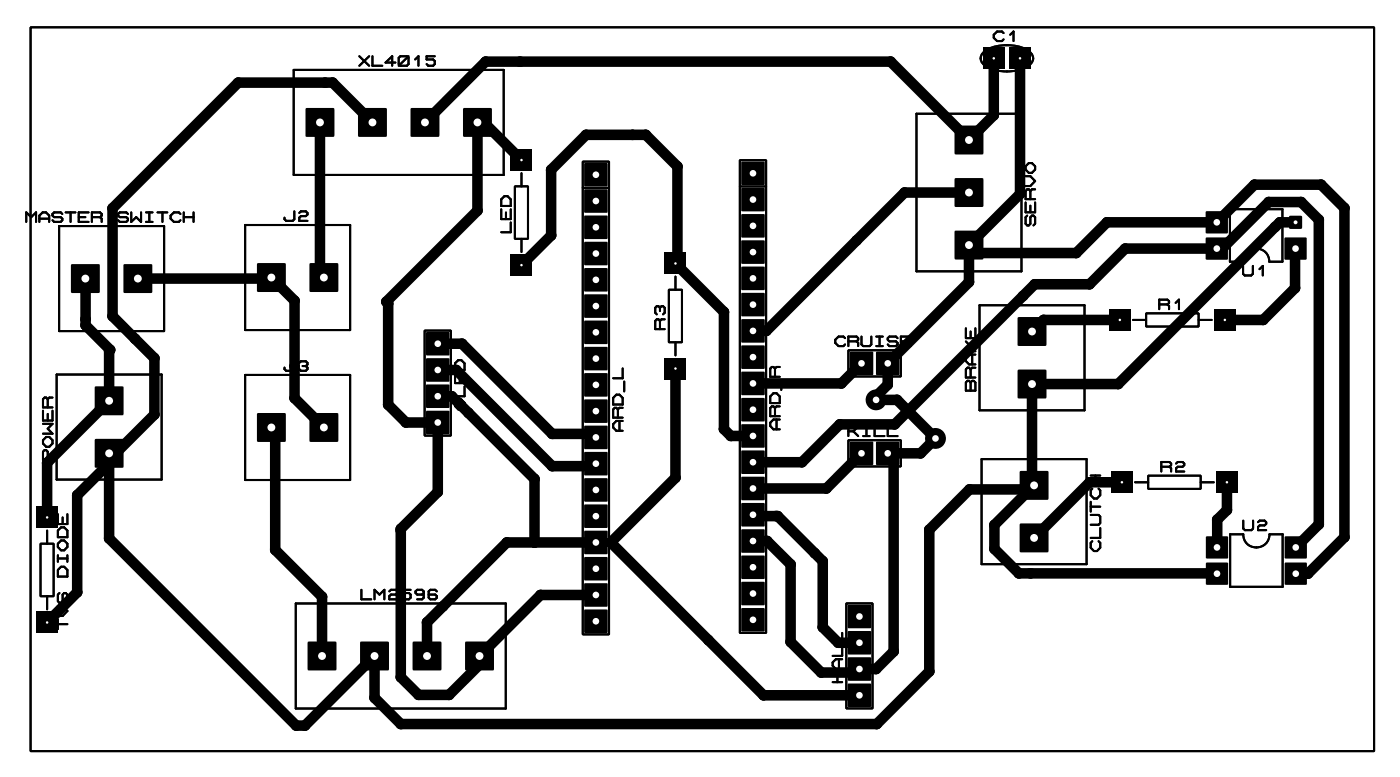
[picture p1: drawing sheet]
<svg xmlns="http://www.w3.org/2000/svg" width="135mm" height="75mm" viewBox="0 0 135 75" stroke-linecap="round" stroke-linejoin="round" font-family="sans-serif">
<g fill="#000">
<path d="M29.6 10.5h2.7v2.7h-2.7z" fill-rule="evenodd"/>
<path d="M34.7 10.5h2.7v2.7h-2.7z" fill-rule="evenodd"/>
<path d="M39.7 10.5h2.8v2.7h-2.7z" fill-rule="evenodd"/>
<path d="M44.8 10.5h2.7l.1 2.7h-2.7z" fill-rule="evenodd"/>
<path d="M49.4 14.5h2.1v2h-2.1z" fill-rule="evenodd"/>
<path d="M56.5 15.8h2.3v2.2h-2.3z" fill-rule="evenodd"/>
<path d="M56.5 18.3h2.3v2.2h-2.3z" fill-rule="evenodd"/>
<path d="M71.7 15.6h2.3v2.3h-2.3z" fill-rule="evenodd"/>
<path d="M71.7 18.2h2.3v2.2h-2.3z" fill-rule="evenodd"/>
<path d="M92.4 12.2h2.7v2.7h-2.7z" fill-rule="evenodd"/>
<path d="M92.4 17.3l2.7-.1v2.8h-2.7z" fill-rule="evenodd"/>
<path d="M95.1 4.6h2.1v2.1h-2.1z" fill-rule="evenodd"/>
<path d="M97.7 4.6h2v2.1h-2z" fill-rule="evenodd"/>
<path d="M6.9 25.6h2.7v2.7h-2.7z" fill-rule="evenodd"/>
<path d="M9.2 37.4h2.7v2.7h-2.7z" fill-rule="evenodd"/>
<path d="M12 25.6h2.7v2.7h-2.7z" fill-rule="evenodd"/>
<path d="M24.9 25.5h2.7v2.7h-2.7z" fill-rule="evenodd"/>
<path d="M24.9 40h2.7v2.7h-2.7z" fill-rule="evenodd"/>
<path d="M30 25.5h2.7v2.7h-2.7z" fill-rule="evenodd"/>
<path d="M30 40h2.7v2.7h-2.7z" fill-rule="evenodd"/>
<path d="M41.2 32.1h2.3v2.2h-2.3z" fill-rule="evenodd"/>
<path d="M41.2 34.7h2.3v2.2h-2.3z" fill-rule="evenodd"/>
<path d="M41.2 37.2h2.3v2.2h-2.3z" fill-rule="evenodd"/>
<path d="M41.2 39.7h2.3v2.3h-2.3z" fill-rule="evenodd"/>
<path d="M49.4 24.6h2.1v2.1h-2.1z" fill-rule="evenodd"/>
<path d="M56.5 20.9h2.3v2.2h-2.3z" fill-rule="evenodd"/>
<path d="M56.5 23.4h2.3v2.2h-2.3z" fill-rule="evenodd"/>
<path d="M56.5 25.9h2.3v2.3h-2.3z" fill-rule="evenodd"/>
<path d="M56.5 28.5h2.3v2.2h-2.3z" fill-rule="evenodd"/>
<path d="M56.5 31h2.3v2.2h-2.3z" fill-rule="evenodd"/>
<path d="M56.5 33.6h2.3v2.2h-2.3z" fill-rule="evenodd"/>
<path d="M56.5 36.1h2.3v2.2h-2.3z" fill-rule="evenodd"/>
<path d="M56.5 38.6h2.3v2.3h-2.3z" fill-rule="evenodd"/>
<path d="M64.3 34.6h2.1v2.1h-2.1z" fill-rule="evenodd"/>
<path d="M64.3 24.5h2.1v2h-2.1z" fill-rule="evenodd"/>
<path d="M71.7 20.7h2.3v2.2h-2.3z" fill-rule="evenodd"/>
<path d="M71.7 23.3h2.3v2.2h-2.3z" fill-rule="evenodd"/>
<path d="M71.7 25.8h2.3v2.2h-2.3z" fill-rule="evenodd"/>
<path d="M71.7 28.3h2.3v2.3h-2.3z" fill-rule="evenodd"/>
<path d="M71.7 30.9h2.3v2.2h-2.3z" fill-rule="evenodd"/>
<path d="M71.7 33.4h2.3v2.2h-2.3z" fill-rule="evenodd"/>
<path d="M71.7 36h2.3v2.2h-2.3z" fill-rule="evenodd"/>
<path d="M71.7 38.5h2.3v2.2h-2.3z" fill-rule="evenodd"/>
<path d="M82.2 34h2.3v2.2h-2.3z" fill-rule="evenodd"/>
<path d="M84.8 34h2.2v2.2h-2.2z" fill-rule="evenodd"/>
<path d="M92.4 22.4l2.7-.1v2.7l-2.7 .1z" fill-rule="evenodd"/>
<path d="M98.5 35.8h2.7v2.7h-2.7z" fill-rule="evenodd"/>
<path d="M98.5 30.7h2.7v2.7h-2.7z" fill-rule="evenodd"/>
<path d="M107.3 29.9h2.1v2.1h-2.1z" fill-rule="evenodd"/>
<path d="M116.7 20.5l2.1-.1v2.1l-2.1 .1z" fill-rule="evenodd"/>
<path d="M116.7 23h2.1v2.1h-2.1z" fill-rule="evenodd"/>
<path d="M117.5 29.9h2v2.1h-2z" fill-rule="evenodd"/>
<path d="M124.3 23h2.1v2.1h-2.1z" fill-rule="evenodd"/>
<path d="M124.8 20.9h1.2v1.2h-1.2z" fill-rule="evenodd"/>
<path d="M3.5 49h2.1v2.1h-2.1z" fill-rule="evenodd"/>
<path d="M3.5 59.2h2.1v2h-2.1z" fill-rule="evenodd"/>
<path d="M9.2 42.5h2.7v2.7h-2.7z" fill-rule="evenodd"/>
<path d="M56.5 41.2h2.3v2.2h-2.3z" fill-rule="evenodd"/>
<path d="M56.5 43.7h2.3v2.2h-2.3z" fill-rule="evenodd"/>
<path d="M56.5 46.3h2.3v2.2h-2.3z" fill-rule="evenodd"/>
<path d="M56.5 48.8h2.3v2.2h-2.3z" fill-rule="evenodd"/>
<path d="M56.5 51.3h2.3v2.3h-2.3z" fill-rule="evenodd"/>
<path d="M56.5 53.9h2.3v2.2h-2.3z" fill-rule="evenodd"/>
<path d="M56.5 56.4h2.3v2.2h-2.3z" fill-rule="evenodd"/>
<path d="M56.5 59h2.3v2.2h-2.3z" fill-rule="evenodd"/>
<path d="M71.7 41h2.3v2.3h-2.3z" fill-rule="evenodd"/>
<path d="M71.7 43.6h2.3v2.2h-2.3z" fill-rule="evenodd"/>
<path d="M71.7 46.1h2.3v2.2h-2.3z" fill-rule="evenodd"/>
<path d="M71.7 48.7h2.3v2.2h-2.3z" fill-rule="evenodd"/>
<path d="M71.7 51.2h2.3v2.2h-2.3z" fill-rule="evenodd"/>
<path d="M71.7 53.7h2.3v2.3h-2.3z" fill-rule="evenodd"/>
<path d="M71.7 56.3h2.3v2.2h-2.3z" fill-rule="evenodd"/>
<path d="M71.7 58.8h2.3v2.2h-2.3z" fill-rule="evenodd"/>
<path d="M82.2 42.7h2.3v2.2h-2.3z" fill-rule="evenodd"/>
<path d="M84.8 42.7h2.2v2.2h-2.2z" fill-rule="evenodd"/>
<path d="M98.7 45.6h2.7v2.7h-2.7z" fill-rule="evenodd"/>
<path d="M98.7 50.7l2.7-.1v2.8h-2.7z" fill-rule="evenodd"/>
<path d="M107.5 45.6h2.1v2.1h-2.1z" fill-rule="evenodd"/>
<path d="M116.7 51.9h2.1v2.1h-2.1z" fill-rule="evenodd"/>
<path d="M116.7 54.5l2.1-.1v2.1h-2.1z" fill-rule="evenodd"/>
<path d="M117.7 45.6h2v2.1h-2z" fill-rule="evenodd"/>
<path d="M124.3 54.5l2.1-.1v2.1h-2z" fill-rule="evenodd"/>
<path d="M124.3 51.9h2.1v2.1h-2z" fill-rule="evenodd"/>
<path d="M29.8 62.1h2.7v2.7h-2.7z" fill-rule="evenodd"/>
<path d="M34.9 62.1h2.7v2.7h-2.7z" fill-rule="evenodd"/>
<path d="M39.9 62.1h2.8v2.7h-2.7z" fill-rule="evenodd"/>
<path d="M45 62.1h2.7l.1 2.7h-2.7z" fill-rule="evenodd"/>
<path d="M82 66.1h2.3v2.2h-2.3z" fill-rule="evenodd"/>
<path d="M82 63.6h2.3v2.2h-2.3z" fill-rule="evenodd"/>
<path d="M82 61h2.3v2.3h-2.3z" fill-rule="evenodd"/>
<path d="M82 58.5h2.3v2.2h-2.3z" fill-rule="evenodd"/>
<circle cx="23" cy="8" r=".51"/>
<circle cx="31.5" cy="8" r=".51"/>
<circle cx="32.2" cy="8" r=".51"/>
<circle cx="46.8" cy="11.8" r=".51"/>
<circle cx="47" cy="6" r=".51"/>
<circle cx="50.3" cy="6" r=".51"/>
<circle cx="53.3" cy="16.4" r=".51"/>
<circle cx="56.7" cy="13" r=".51"/>
<circle cx="61.2" cy="13" r=".51"/>
<circle cx="62.5" cy="13" r=".51"/>
<circle cx="65.5" cy="16.1" r=".51"/>
<circle cx="86.2" cy="6" r=".51"/>
<circle cx="87.5" cy="18.6" r=".51"/>
<circle cx="96.2" cy="11.1" r=".51"/>
<circle cx="98.7" cy="18.8" r=".51"/>
<circle cx="121.4" cy="17.9" r=".51"/>
<circle cx="122.8" cy="19.5" r=".51"/>
<circle cx="125.9" cy="19.5" r=".51"/>
<circle cx="127.8" cy="17.9" r=".51"/>
<circle cx="8.3" cy="31.5" r=".51"/>
<circle cx="8.3" cy="30.9" r=".51"/>
<circle cx="8.3" cy="27" r=".51"/>
<circle cx="10.6" cy="33.9" r=".51"/>
<circle cx="10.7" cy="33.8" r=".51"/>
<circle cx="10.9" cy="30.6" r=".51"/>
<circle cx="10.9" cy="20.1" r=".51"/>
<circle cx="13.1" cy="32.8" r=".51"/>
<circle cx="14.9" cy="34.6" r=".51"/>
<circle cx="26.2" cy="26.9" r=".51"/>
<circle cx="28.5" cy="35.4" r=".51"/>
<circle cx="28.5" cy="38.5" r=".51"/>
<circle cx="28.5" cy="29.1" r=".51"/>
<circle cx="31" cy="26.5" r=".51"/>
<circle cx="37.4" cy="29.2" r=".51"/>
<circle cx="37.6" cy="39.1" r=".51"/>
<circle cx="37.6" cy="29.4" r=".51"/>
<circle cx="43.7" cy="38.3" r=".51"/>
<circle cx="44.1" cy="35.8" r=".51"/>
<circle cx="44.7" cy="33.2" r=".51"/>
<circle cx="45.3" cy="39.9" r=".51"/>
<circle cx="46.2" cy="20.4" r=".51"/>
<circle cx="53.3" cy="22.8" r=".51"/>
<circle cx="65.5" cy="25.3" r=".51"/>
<circle cx="70" cy="30.2" r=".51"/>
<circle cx="74.1" cy="32" r=".51"/>
<circle cx="81.4" cy="37.1" r=".51"/>
<circle cx="82.9" cy="23.3" r=".51"/>
<circle cx="84.8" cy="38.7" r="1.01"/>
<circle cx="84.8" cy="38.7" r=".89"/>
<circle cx="84.8" cy="38.5" r=".51"/>
<circle cx="85.9" cy="37.2" r=".51"/>
<circle cx="86.8" cy="38.7" r=".51"/>
<circle cx="93.8" cy="27.3" r=".51"/>
<circle cx="94.5" cy="24.5" r=".51"/>
<circle cx="99" cy="28.6" r=".51"/>
<circle cx="100.1" cy="27.5" r=".51"/>
<circle cx="101" cy="30.9" r=".51"/>
<circle cx="104.1" cy="24.5" r=".51"/>
<circle cx="105.4" cy="27.5" r=".51"/>
<circle cx="107.1" cy="21.5" r=".51"/>
<circle cx="108.2" cy="37.1" r=".51"/>
<circle cx="108.9" cy="24" r=".51"/>
<circle cx="118.3" cy="24" r=".51"/>
<circle cx="122.2" cy="30.9" r=".51"/>
<circle cx="123.4" cy="22" r=".51"/>
<circle cx="123.8" cy="21.5" r=".51"/>
<circle cx="125.3" cy="27.9" r=".51"/>
<circle cx="125.3" cy="24.1" r=".51"/>
<circle cx="127.6" cy="21.2" r=".51"/>
<circle cx="130.1" cy="20.1" r=".51"/>
<circle cx="4.6" cy="44.8" r=".51"/>
<circle cx="7.5" cy="57.3" r=".51"/>
<circle cx="7.5" cy="47.9" r=".51"/>
<circle cx="10.6" cy="44.8" r=".51"/>
<circle cx="10.6" cy="52.1" r=".51"/>
<circle cx="10.6" cy="44.8" r=".12"/>
<circle cx="11.2" cy="43.8" r=".51"/>
<circle cx="14.9" cy="40.1" r=".51"/>
<circle cx="26.6" cy="41.7" r=".51"/>
<circle cx="26.6" cy="53.2" r=".51"/>
<circle cx="31.2" cy="57.7" r=".51"/>
<circle cx="38.8" cy="51.1" r=".51"/>
<circle cx="38.8" cy="51.3" r=".51"/>
<circle cx="39.3" cy="40.9" r=".51"/>
<circle cx="42.4" cy="47.6" r=".51"/>
<circle cx="42.9" cy="58.6" r=".51"/>
<circle cx="49" cy="52.5" r=".51"/>
<circle cx="51.7" cy="52.5" r=".51"/>
<circle cx="51.7" cy="46.3" r=".51"/>
<circle cx="52.3" cy="57.5" r=".51"/>
<circle cx="53.4" cy="42" r=".51"/>
<circle cx="53.4" cy="45.1" r=".51"/>
<circle cx="57.3" cy="42" r=".51"/>
<circle cx="57.4" cy="45.1" r=".51"/>
<circle cx="59.1" cy="52.5" r=".51"/>
<circle cx="59.1" cy="52.5" r=".12"/>
<circle cx="65.4" cy="46.2" r=".51"/>
<circle cx="70" cy="41.5" r=".51"/>
<circle cx="70.7" cy="42.2" r=".51"/>
<circle cx="73" cy="49.9" r=".51"/>
<circle cx="74.2" cy="52.3" r=".51"/>
<circle cx="75.1" cy="49.9" r=".51"/>
<circle cx="75.2" cy="49.9" r=".51"/>
<circle cx="76.5" cy="54.6" r=".51"/>
<circle cx="77.6" cy="44.7" r=".51"/>
<circle cx="78.8" cy="53.5" r=".51"/>
<circle cx="79.6" cy="54.3" r=".51"/>
<circle cx="80" cy="47.2" r=".51"/>
<circle cx="81.3" cy="41" r=".51"/>
<circle cx="86.5" cy="44.4" r=".51"/>
<circle cx="86.5" cy="44.4" r=".12"/>
<circle cx="86.6" cy="41" r=".51"/>
<circle cx="89.1" cy="43.8" r=".51"/>
<circle cx="89.9" cy="51.2" r=".51"/>
<circle cx="90.5" cy="42.4" r="1.01"/>
<circle cx="93.8" cy="47.3" r=".51"/>
<circle cx="96.2" cy="50.8" r=".51"/>
<circle cx="96.2" cy="53.1" r=".51"/>
<circle cx="98.6" cy="55.4" r=".51"/>
<circle cx="99.7" cy="47.3" r=".51"/>
<circle cx="99.7" cy="47.3" r=".12"/>
<circle cx="99.7" cy="55.4" r=".51"/>
<circle cx="99.9" cy="46.7" r=".51"/>
<circle cx="105.4" cy="46.6" r=".51"/>
<circle cx="117.7" cy="55.4" r=".51"/>
<circle cx="117.8" cy="50.3" r=".51"/>
<circle cx="117.8" cy="52.9" r=".51"/>
<circle cx="118.7" cy="49.3" r=".51"/>
<circle cx="126.6" cy="55.5" r=".51"/>
<circle cx="127.6" cy="50.7" r=".51"/>
<circle cx="130.1" cy="51.9" r=".51"/>
<circle cx="28.7" cy="70.2" r=".51"/>
<circle cx="29.5" cy="70.2" r=".51"/>
<circle cx="36.2" cy="67.5" r=".51"/>
<circle cx="38.8" cy="65.5" r=".51"/>
<circle cx="38.8" cy="70" r=".51"/>
<circle cx="40.5" cy="67.2" r=".51"/>
<circle cx="41.3" cy="60.2" r=".51"/>
<circle cx="43.5" cy="67.2" r=".51"/>
<circle cx="46.4" cy="64.3" r=".51"/>
<circle cx="68.5" cy="61.9" r=".51"/>
<circle cx="73.9" cy="67.2" r=".51"/>
<circle cx="76.5" cy="62.1" r=".51"/>
<circle cx="79.5" cy="65" r=".51"/>
<circle cx="79.6" cy="60.7" r=".51"/>
<circle cx="81.1" cy="62.2" r=".51"/>
<circle cx="82.8" cy="65" r=".51"/>
<circle cx="84.8" cy="64.7" r=".51"/>
<circle cx="84.8" cy="70" r=".51"/>
<circle cx="86.5" cy="63" r=".51"/>
<circle cx="89.9" cy="64.9" r=".51"/>
</g>
<g fill="none" stroke="#000" stroke-width=".2">
<path d="M3 2.6h130v70h-130zM28.4 6.8h20.3v10.1h-20.3zM34.8 5.4l.9 1M35.7 5.4l-.9 1M36 5.4v1h1M38.3 6h-1l.6-.6v1M38.6 5.6l.1-.2h.7l.1 .2v.6l-.1 .2h-.7l-.1-.2zM39.5 5.4l-.9 1M40.2 5.7l.3-.3v1M42.1 5.4h-.8v.3h.6l.2 .2v.3l-.2 .2h-.5l-.1-.2M48.8 19h.3l.3 .3v.6h-.9v-.6zM49.8 18h1.3v5.1h-1.3z"/>
<path d="M50.5 16.7v1.3M56.4 15.6h2.5v45.7h-2.5zM56.4 18.2h2.5M71.6 15.5h2.5v45.7h-2.5zM71.6 18h2.5M88.7 11h10.1v15.2h-10.1zM95.2 5a4.2 4.2 0 0 1 4.4 0 .78 .78 0 0 1 0 1.3 4.2 4.2 0 0 1-4.4 0 .78 .78 0 0 1 0-1.3zM97.1 3.2l-.2-.2h-.4l-.3 .4v.3l.3 .3h.4l.2-.2M97.7 3.4l.4-.4v1M99.2 16.1l.3-.3h.3l.4 .3v.3l-.4 .3h-.3l-.3-.3zM99.2 19.6v.9h1v-.9M99.2 17h.5l.5 .5-.5 .5h-.5"/>
<path d="M99.7 18.5v.8M99.7 19.9v.6M99.7 18.5l-.2-.2h-.1l-.2 .2v.8h1M100.2 18.3h-.4l-.1 .2M2.5 21.5v-1l.5 .5 .5-.5v1M3.8 21.5v-.7l.3-.3h.3l.4 .3v.7M3.8 21.1h1M4.2 39.7v1h.9v-1M4.6 38.6l-.1-.2h-.2l-.1 .2v.8h.9M4.6 38.6v.8M5.1 38.4h-.3l-.2 .2M5.5 36.2h10.1v10.2h-10.1z"/>
<path d="M5.7 21.9h10.2v10.1h-10.2zM6 20.7l-.1-.2h-.7l-.1 .2v.1l.1 .2h.7l.1 .1v.2l-.1 .2h-.7l-.1-.2M6.3 20.5h1M6.8 20.5v1M7.6 21h.7M8.6 20.5h-1v1h1M8.9 21h.8M9.7 21l.1-.2v-.1l-.1-.2h-.8v1M9.7 21l.1 .1v.4M12.4 20.7l-.2-.2h-.6l-.2 .2v.1l.2 .2h.6l.2 .1v.2l-.2 .2h-.6l-.2-.2M12.7 20.5v1l.5-.5 .4 .5v-1M14.1 20.5h.7"/>
<path d="M14.1 21.5h.7M14.4 20.5v1M15.2 20.5h1M15.7 20.5v1M17.5 20.7l-.2-.2h-.5l-.3 .3v.3l.3 .4h.5l.2-.2M17.8 21h.9M17.8 20.5v1M18.7 20.5v1M23.7 21.8h10.2v10.1h-10.2zM23.7 36.3h10.2v10.1h-10.2zM28.5 20.4v.8l-.2 .2h-.6l-.2-.2v-.2M28.5 34.9v.8l-.2 .2h-.6l-.2-.2v-.2"/>
<path d="M29 20.6l.1-.2h.5l.1 .2v.1l-.1 .2h-.5l-.1 .1v.4h.7M29 35.1l.1-.2h.5l.1 .2v.1l-.1 .2M29.3 35.4h.3M29.6 35.4l.1 .1v.2l-.1 .2h-.5l-.1-.2M41.1 32h2.5v10.1h-2.5zM44 36.1v.9h.9v-.9M44.3 38.6h.3l.3 .3v.4l-.3 .3h-.3l-.3-.3v-.4zM44.3 34.8h.3l.3 .3v.7h-.9v-.7zM44.5 36.4v.6M44.9 37.4v.9h-.9M48.5 20.2v1h.9v-1M49 20.5v.7"/>
<path d="M49.4 21.5v1h-.9M50.5 23.1v1.3M59.6 38.2h.3l.3 .3v.6h-.9v-.6zM59.8 39.6l-.2-.2h-.1l-.2 .2v.8h.9M59.8 39.6v.8M60.2 39.4h-.3l-.1 .2M60.2 35.6v1h-.9M60.4 36.9v.9M63.9 31l-.2-.1h-.2l-.1 .1v.8h.9M63.9 29.8l-.2-.2h-.2l-.1 .2v.4l.1 .2M63.9 29.8v.3M63.9 31v.8"/>
<path d="M63.9 29.8l.1-.2h.2l.1 .2v.4l-.1 .2M64.3 30.9h-.3l-.1 .1M64.7 28h1.3v5.1h-1.3zM65.4 26.7v1.3M65.4 33.1v1.3M74.8 38h.3l.3 .3v.7h-.9v-.7zM75 35.6l-.2-.1h-.1l-.2 .1v.8h.9M75 39.5l-.2-.2h-.1l-.2 .2v.7h.9M75 35.6v.8M75 39.5v.7M75.4 39.3h-.3l-.1 .2M75.4 35.5h-.3l-.1 .1"/>
<path d="M75.6 36.8v.9M81.8 32.7l-.2-.2h-.5l-.3 .4v.3l.3 .3h.5l.2-.2M82.1 33.9h5.1v2.5h-5.1zM82.1 33h.8M82.9 33l.1-.1v-.2l-.1-.2h-.8v1M82.9 33l.1 .2v.3M83.4 32.5v.8l.1 .2h.6l.2-.2v-.8M84.8 33.5h.6M84.8 32.5h.6M85.1 32.5v1M86.8 32.7l-.1-.2h-.6l-.2 .2v.2l.2 .1h.6l.1 .2v.1l-.1 .2h-.6l-.2-.2M87.2 33h.6"/>
<path d="M88.1 32.5h-.9v1h.9M93.5 31.7v1h.9v-1M93.5 34h.9M93.5 33l.4 .5M93.6 36.8h.2l.1 .2 .2-.2h.1l.2 .2v.8h-.9v-.8zM93.9 35.7l-.1-.1h-.2l-.1 .1v.8h.9M93.9 32.1v.6M93.9 33.5v.5M93.9 35.7v.8M93.9 37v.8M94.1 34.3v.9M94.4 34.3h-.6l-.3 .3v.3l.3 .3h.6"/>
<path d="M94.4 35.6h-.3l-.2 .1M94.4 33l-.5 .5M94.8 29.5h10.1v10.2h-10.1zM99.4 20.8l-.2 .2v.6l.2 .2h.1l.2-.2v-.6l.1-.2h.2l.2 .2v.6l-.2 .2M109.6 30.9h1.3M110.9 30.3h5.1v1.3h-5.1zM112.2 29.4h.8M113 29.4l.1-.1v-.2l-.1-.1h-.8v.9M113 29.4l.1 .2v.3M113.8 29.3l.3-.3v.9M116 30.9h1.2M119 20.2h5.1v5.1h-1.3a1.27 1.27 0 0 0-1.3-1.3 1.27 1.27 0 0 0-1.2 1.3h-1.3z"/>
<path d="M120.3 25.7v.8l.1 .1h.7l.1-.1v-.8M121.9 26l.3-.3v.9M3.9 52.6h1.3v5.1h-1.3zM4.2 42.6l.3-.3h.3l.3 .3v.3l-.3 .3h-.3l-.3-.3zM4.2 41h.9l-.5 .5 .5 .4h-.9M4.6 51.3v1.3M4.6 57.7v1.2M4.6 44.5v-.8l-.1-.2h-.2l-.1 .2v.8h.9M4.6 40v.7M5.6 49.7v1h.9v-1M5.6 53.7v.6M5.6 59.9v.9"/>
<path d="M5.6 58.6h.5l.4 .5-.4 .5h-.5M5.6 54h.9M5.7 57.3l-.1 .2v.6l.1 .2h.2l.2-.2v-.6l.1-.2h.2l.1 .2v.6l-.1 .2M5.9 51h.3l.3 .3v.6h-.9v-.6zM5.9 52.3h.3l.3 .3v.3l-.3 .3h-.3l-.3-.3v-.3zM5.9 54.8h.3l.3 .3v.7h-.9v-.7zM6.1 50v.7M6.5 53.7v.6M28.6 58.4h20.3v10.1h-20.3zM35 57v1h.9M36.2 58v-1l.5 .5 .5-.5v1M37.7 57.2l.1-.2h.5l.2 .2v.1l-.2 .2h-.5l-.1 .1v.4h.8"/>
<path d="M39.7 57h-.8v.3h.7l.1 .2v.3l-.1 .2h-.5l-.2-.2M41 57.3l-.2 .2h-.4l-.2-.2v-.1l.2-.2h.4l.2 .2v.6l-.2 .2h-.4M42.3 57.2l-.2-.2h-.5l-.1 .2v.6l.1 .2h.5l.2-.2v-.2l-.2-.1h-.6M59.9 40.7v1M60.2 40.7h-.6l-.3 .3v.3l.3 .4h.6M75.1 40.6v.9M75.4 40.6h-.6l-.3 .3v.3l.3 .3h.6M81.9 58.3h2.5v10.2h-2.5zM82.1 42.6h5.1v2.5h-5.1zM82.1 41.2v1M82.1 41.7h.5M82.6 41.7l.4 .5"/>
<path d="M83 41.2l-.4 .5M83.5 41.2h.6M83.5 42.2h.6M83.8 41.2v1M84.6 41.2v1h1M85.9 41.2v1h.9M95 44.4h10.1v10.2h-10.1zM105.5 49.8h.8l.2 .2v.6l-.2 .1h-.8M105.5 48.5v1M105.5 49h1M105.5 46.9h1M105.5 46h1"/>
<path d="M105.7 52.3l-.2 .2v.5l.3 .3h.3l.4-.3v-.5l-.2-.2M105.7 47.3l-.2 .1v.5l.3 .3h.3l.4-.3v-.5l-.2-.1M106 46v.9M106.5 51.1v.9h-1M109.8 46.6h1.3M111.1 46h5.1v1.3h-5.1zM112.4 45.1h.8M113.2 45.1l.1-.1v-.2l-.1-.1h-.8v.9M113.2 45.1l.1 .2v.3M113.8 44.8l.2-.1h.4l.2 .1v.2l-.2 .1h-.4l-.2 .2v.3h.8M116.2 46.6h1.2M119 51.7h1.3a1.27 1.27 0 0 0 1.3 1.2 1.27 1.27 0 0 0 1.2-1.2h1.3v5h-5.1z"/>
<path d="M120.3 50.3v.8l.2 .2h.6l.1-.2v-.8M121.7 50.5l.2-.2h.5l.1 .2v.2l-.1 .1h-.5l-.2 .2v.3h.8M5.6 60.4h.9M80.6 66h.9M80.6 65h.9M81 65v1M81.2 63.7v1M81.5 63.7h-.6l-.3 .4v.3l.3 .3h.6M81.5 62.5v.9h-.9M81.5 61.2v1h-.9"/>
</g>
<g fill="none" stroke="#000" stroke-width="1">
<path d="M31 11.8v14.7l.3 .3M36 11.8l-3.8-3.8h-9.2l-12.1 12.1v10.5l4 4v5.5l-3.7 3.7h-.6M50.5 15.5l-3.7-3.7h-.6v8.6l-8.8 8.8 .2 .2v9.7l1.7 1.8h3.1v6.7l-3.6 3.5v14.4l1.7 1.7h3l2.9-2.9v-.9l5.9-5.9h5.4M93.8 18.6h-6.3l-13.4 13.4h-1.2M96.2 5.6v5.5l-2.4 2.4-7.6-7.5h-39.2l-5.9 5.8M98.7 5.6v13.2l-4.9 4.9M8.3 26.9v4.6l2.4 2.3-.1 .1v4.9l-6 6v5.2M13.3 26.9h12.9l.1-.1 2.2 2.3v9.4l2.8 2.8M42.4 38.3h1.3l8 8v6.2M42.4 35.8h1.7l9.3 9.3h4l.3-.3M42.4 33.2h2.3l8.7 8.8h3.9l.4 .3M50.5 25.6l2.8-2.8v-6.4l3.4-3.4h5.8l3 3.1v9.2l-.1 .2 4.6 4.7v11.3l.7 .7h2.2"/>
<path d="M65.4 35.6v10.6l-6.3 6.3 14.8 14.7h9.3M83.4 35.1l-2 2h-8.5M93.8 23.7v3.6l-7.9 7.8v2.1l-1.2 1.2 .1 .3h2l3.7 3.7-1.4 1.4h-3.2M93.8 23.7l.7 .8h9.6l3-3h10.6l3.7-3.6h6.4l2.3 2.2v31.8l-3.5 3.6h-1.2M108.4 30.9h-7.4l-1.1 1.2M125.4 21.5h-1.6l-15.6 15.6h-8.3v9.6l.2 .2M125.4 24l-.1 3.9-3.1 3h-3.7M26.3 41.3l.3 .4v11.5l4.6 4.5v5.7M57.7 52.5h-8.7l-7.7 7.7v3.2M72.9 49.8l.1 .1h2.2l4.4 4.4v6.4l1.5 1.5h2.1M72.9 44.7h4.7l3.7-3.7h5.3l13.5-13.5h5.3l3.5-3.5h9.4l4.5-4.5h3.1l1.7 1.7v29.5l-2.2 2.2M83.4 43.8l-3.4 3.4h-7.1"/>
<path d="M86.5 44.4v18.6l-1.7 1.7h-1.6l-.4 .3h-3.3l-3-2.9v-7.5l-2.3-2.3h-1.3M108.6 46.6h-3.2l-5.3 5.4M117.8 55.5l-19.2-.1-2.4-2.3v-2.3l3.5-3.5h-5.9l-3.9 3.9v13.7l-5.1 5.1h-46l-2.6-2.5v-4.1l-6.7 6.8h-.8l-18.1-18.1v-7.3l-3.1 3.1v9.4l-2.9 2.9M118.7 46.6v2.7l-.9 1v2.6"/>
</g>
<path d="M10.6 43.8v1M57.7 52.5h1.4M85.9 43.8l.6 .6M100.1 46.9l-.4 .4" fill="none" stroke="#000" stroke-width=".25"/>
<circle cx="84.8" cy="38.7" r=".32" fill="#fff"/>
<circle cx="90.5" cy="42.4" r=".89" fill="#000"/>
<circle cx="90.5" cy="42.4" r=".32" fill="#fff"/>
<path d="M56.6 15.9h2.1v2h-2.1z" fill="#000"/>
<circle cx="57.7" cy="16.9" r=".32" fill="#fff"/>
<path d="M56.6 18.4h2.1v2h-2.1z" fill="#000"/>
<circle cx="57.7" cy="19.4" r=".32" fill="#fff"/>
<path d="M56.6 21h2.1v2h-2.1z" fill="#000"/>
<circle cx="57.7" cy="22" r=".32" fill="#fff"/>
<path d="M56.6 23.5h2.1v2h-2.1z" fill="#000"/>
<circle cx="57.7" cy="24.5" r=".32" fill="#fff"/>
<path d="M56.6 26h2.1v2.1h-2.1z" fill="#000"/>
<circle cx="57.7" cy="27.1" r=".32" fill="#fff"/>
<path d="M56.6 28.6h2.1v2h-2.1z" fill="#000"/>
<circle cx="57.7" cy="29.6" r=".32" fill="#fff"/>
<path d="M56.6 31.1h2.1v2h-2.1z" fill="#000"/>
<circle cx="57.7" cy="32.1" r=".32" fill="#fff"/>
<path d="M56.6 33.7h2.1v2h-2.1z" fill="#000"/>
<circle cx="57.7" cy="34.7" r=".32" fill="#fff"/>
<path d="M56.6 36.2h2.1v2h-2.1z" fill="#000"/>
<circle cx="57.7" cy="37.2" r=".32" fill="#fff"/>
<path d="M56.6 38.7h2.1v2.1h-2.1z" fill="#000"/>
<circle cx="57.7" cy="39.8" r=".32" fill="#fff"/>
<path d="M56.6 41.3h2.1v2h-2.1z" fill="#000"/>
<circle cx="57.7" cy="42.3" r=".32" fill="#fff"/>
<path d="M56.6 43.8h2.1v2h-2.1z" fill="#000"/>
<circle cx="57.7" cy="44.8" r=".32" fill="#fff"/>
<path d="M56.6 46.4h2.1v2h-2.1z" fill="#000"/>
<circle cx="57.7" cy="47.4" r=".32" fill="#fff"/>
<path d="M56.6 48.9h2.1v2h-2.1z" fill="#000"/>
<circle cx="57.7" cy="49.9" r=".32" fill="#fff"/>
<path d="M56.6 51.4h2.1v2.1h-2.1z" fill="#000"/>
<circle cx="57.7" cy="52.5" r=".32" fill="#fff"/>
<path d="M56.6 54h2.1v2h-2.1z" fill="#000"/>
<circle cx="57.7" cy="55" r=".32" fill="#fff"/>
<path d="M56.6 56.5h2.1v2h-2.1z" fill="#000"/>
<circle cx="57.7" cy="57.5" r=".32" fill="#fff"/>
<path d="M56.6 59.1h2.1v2h-2.1z" fill="#000"/>
<circle cx="57.7" cy="60.1" r=".32" fill="#fff"/>
<path d="M71.8 15.7h2.1v2.1h-2.1z" fill="#000"/>
<circle cx="72.9" cy="16.8" r=".32" fill="#fff"/>
<path d="M71.8 18.3h2.1v2h-2.1z" fill="#000"/>
<circle cx="72.9" cy="19.3" r=".32" fill="#fff"/>
<path d="M71.8 20.8h2.1v2h-2.1z" fill="#000"/>
<circle cx="72.9" cy="21.8" r=".32" fill="#fff"/>
<path d="M71.8 23.4h2.1v2h-2.1z" fill="#000"/>
<circle cx="72.9" cy="24.4" r=".32" fill="#fff"/>
<path d="M71.8 25.9h2.1v2h-2.1z" fill="#000"/>
<circle cx="72.9" cy="26.9" r=".32" fill="#fff"/>
<path d="M71.8 28.4h2.1v2.1h-2.1z" fill="#000"/>
<circle cx="72.9" cy="29.5" r=".32" fill="#fff"/>
<path d="M71.8 31h2.1v2h-2.1z" fill="#000"/>
<circle cx="72.9" cy="32" r=".32" fill="#fff"/>
<path d="M71.8 33.5h2.1v2h-2.1z" fill="#000"/>
<circle cx="72.9" cy="34.5" r=".32" fill="#fff"/>
<path d="M71.8 36.1h2.1v2h-2.1z" fill="#000"/>
<circle cx="72.9" cy="37.1" r=".32" fill="#fff"/>
<path d="M71.8 38.6h2.1v2h-2.1z" fill="#000"/>
<circle cx="72.9" cy="39.6" r=".32" fill="#fff"/>
<path d="M71.8 41.1h2.1v2.1h-2.1z" fill="#000"/>
<circle cx="72.9" cy="42.2" r=".32" fill="#fff"/>
<path d="M71.8 43.7h2.1v2h-2.1z" fill="#000"/>
<circle cx="72.9" cy="44.7" r=".32" fill="#fff"/>
<path d="M71.8 46.2h2.1v2h-2.1z" fill="#000"/>
<circle cx="72.9" cy="47.2" r=".32" fill="#fff"/>
<path d="M71.8 48.8h2.1v2h-2.1z" fill="#000"/>
<circle cx="72.9" cy="49.8" r=".32" fill="#fff"/>
<path d="M71.8 51.3h2.1v2h-2.1z" fill="#000"/>
<circle cx="72.9" cy="52.3" r=".32" fill="#fff"/>
<path d="M71.8 53.8h2.1v2.1h-2.1z" fill="#000"/>
<circle cx="72.9" cy="54.9" r=".32" fill="#fff"/>
<path d="M71.8 56.4h2.1v2h-2.1z" fill="#000"/>
<circle cx="72.9" cy="57.4" r=".32" fill="#fff"/>
<path d="M71.8 58.9h2.1v2h-2.1z" fill="#000"/>
<circle cx="72.9" cy="59.9" r=".32" fill="#fff"/>
<path d="M9.3 42.6h2.5v2.5h-2.5z" fill="#000"/>
<circle cx="10.6" cy="43.8" r=".38" fill="#fff"/>
<path d="M9.3 37.5h2.5v2.5h-2.5z" fill="#000"/>
<circle cx="10.6" cy="38.8" r=".38" fill="#fff"/>
<path d="M7 25.7h2.5v2.5h-2.5z" fill="#000"/>
<circle cx="8.3" cy="26.9" r=".38" fill="#fff"/>
<path d="M12.1 25.7h2.5v2.5h-2.5z" fill="#000"/>
<circle cx="13.3" cy="26.9" r=".38" fill="#fff"/>
<path d="M25 25.6h2.5v2.5h-2.5z" fill="#000"/>
<circle cx="26.3" cy="26.8" r=".38" fill="#fff"/>
<path d="M30.1 25.6h2.5v2.5h-2.5z" fill="#000"/>
<circle cx="31.3" cy="26.8" r=".38" fill="#fff"/>
<path d="M25 40.1h2.5v2.5h-2.5z" fill="#000"/>
<circle cx="26.3" cy="41.3" r=".38" fill="#fff"/>
<path d="M30.1 40.1h2.5v2.5h-2.5z" fill="#000"/>
<circle cx="31.3" cy="41.3" r=".38" fill="#fff"/>
<path d="M29.9 62.2h2.5v2.5h-2.5z" fill="#000"/>
<circle cx="31.2" cy="63.4" r=".38" fill="#fff"/>
<path d="M35 62.2h2.5v2.5h-2.5z" fill="#000"/>
<circle cx="36.2" cy="63.4" r=".38" fill="#fff"/>
<path d="M40 62.2h2.6v2.5h-2.6z" fill="#000"/>
<circle cx="41.3" cy="63.4" r=".38" fill="#fff"/>
<path d="M45.1 62.2h2.6v2.5h-2.6z" fill="#000"/>
<circle cx="46.4" cy="63.4" r=".38" fill="#fff"/>
<path d="M29.7 10.6h2.5v2.5h-2.5z" fill="#000"/>
<circle cx="31" cy="11.8" r=".38" fill="#fff"/>
<path d="M34.8 10.6h2.5v2.5h-2.5z" fill="#000"/>
<circle cx="36" cy="11.8" r=".38" fill="#fff"/>
<path d="M39.8 10.6h2.6v2.5h-2.6z" fill="#000"/>
<circle cx="41.1" cy="11.8" r=".38" fill="#fff"/>
<path d="M44.9 10.6h2.6v2.5h-2.6z" fill="#000"/>
<circle cx="46.2" cy="11.8" r=".38" fill="#fff"/>
<path d="M41.3 32.2h2.1v2h-2.1z" fill="#000"/>
<circle cx="42.4" cy="33.2" r=".32" fill="#fff"/>
<path d="M41.3 34.8h2.1v2h-2.1z" fill="#000"/>
<circle cx="42.4" cy="35.8" r=".32" fill="#fff"/>
<path d="M41.3 37.3h2.1v2h-2.1z" fill="#000"/>
<circle cx="42.4" cy="38.3" r=".32" fill="#fff"/>
<path d="M41.3 39.8h2.1v2.1h-2.1z" fill="#000"/>
<circle cx="42.4" cy="40.9" r=".32" fill="#fff"/>
<path d="M92.5 12.3h2.5v2.5h-2.5z" fill="#000"/>
<circle cx="93.8" cy="13.5" r=".38" fill="#fff"/>
<path d="M92.5 17.3h2.5v2.6h-2.5z" fill="#000"/>
<circle cx="93.8" cy="18.6" r=".38" fill="#fff"/>
<path d="M92.5 22.4h2.5v2.6h-2.5z" fill="#000"/>
<circle cx="93.8" cy="23.7" r=".38" fill="#fff"/>
<path d="M82.3 34.1h2.1v2h-2.1z" fill="#000"/>
<circle cx="83.4" cy="35.1" r=".32" fill="#fff"/>
<path d="M84.9 34.1h2v2h-2z" fill="#000"/>
<circle cx="85.9" cy="35.1" r=".32" fill="#fff"/>
<path d="M82.3 42.8h2.1v2h-2.1z" fill="#000"/>
<circle cx="83.4" cy="43.8" r=".32" fill="#fff"/>
<path d="M84.9 42.8h2v2h-2z" fill="#000"/>
<circle cx="85.9" cy="43.8" r=".32" fill="#fff"/>
<path d="M82.1 66.2h2.1v2h-2.1z" fill="#000"/>
<circle cx="83.2" cy="67.2" r=".32" fill="#fff"/>
<path d="M82.1 63.7h2.1v2h-2.1z" fill="#000"/>
<circle cx="83.2" cy="64.7" r=".32" fill="#fff"/>
<path d="M82.1 61.1h2.1v2.1h-2.1z" fill="#000"/>
<circle cx="83.2" cy="62.2" r=".32" fill="#fff"/>
<path d="M82.1 58.6h2.1v2h-2.1z" fill="#000"/>
<circle cx="83.2" cy="59.6" r=".32" fill="#fff"/>
<path d="M95.1 4.6h2.1v2h-2.1z" fill="#000"/>
<circle cx="96.2" cy="5.6" r=".12" fill="#fff"/>
<path d="M97.7 4.6h2v2h-2z" fill="#000"/>
<circle cx="98.7" cy="5.6" r=".12" fill="#fff"/>
<path d="M98.6 35.9h2.5v2.5h-2.5z" fill="#000"/>
<circle cx="99.9" cy="37.1" r=".38" fill="#fff"/>
<path d="M98.6 30.8h2.5v2.5h-2.5z" fill="#000"/>
<circle cx="99.9" cy="32.1" r=".38" fill="#fff"/>
<path d="M98.8 45.7h2.5v2.5h-2.5z" fill="#000"/>
<circle cx="100.1" cy="46.9" r=".38" fill="#fff"/>
<path d="M98.8 50.7h2.5v2.6h-2.5z" fill="#000"/>
<circle cx="100.1" cy="52" r=".38" fill="#fff"/>
<path d="M107.3 29.9h2.1v2h-2.1z" fill="#000"/>
<circle cx="108.4" cy="30.9" r=".12" fill="#fff"/>
<path d="M117.5 29.9h2v2h-2z" fill="#000"/>
<circle cx="118.5" cy="30.9" r=".12" fill="#fff"/>
<path d="M107.5 45.6h2.1v2h-2.1z" fill="#000"/>
<circle cx="108.6" cy="46.6" r=".12" fill="#fff"/>
<path d="M117.7 45.6h2v2h-2z" fill="#000"/>
<circle cx="118.7" cy="46.6" r=".12" fill="#fff"/>
<path d="M124.4 23.1h1.9v1.9h-1.9z" fill="#000"/>
<circle cx="125.4" cy="24" r=".32" fill="#fff"/>
<path d="M124.8 21h1.1v1h-1.1z" fill="#000"/>
<circle cx="125.4" cy="21.5" r=".19" fill="#fff"/>
<path d="M116.8 20.5h1.9v1.9h-1.9z" fill="#000"/>
<circle cx="117.7" cy="21.5" r=".32" fill="#fff"/>
<path d="M116.8 23.1h1.9v1.9h-1.9z" fill="#000"/>
<circle cx="117.7" cy="24" r=".32" fill="#fff"/>
<path d="M116.8 52h1.9v1.9h-1.9z" fill="#000"/>
<circle cx="117.8" cy="52.9" r=".32" fill="#fff"/>
<path d="M116.8 54.5h1.9v1.9h-1.9z" fill="#000"/>
<circle cx="117.8" cy="55.5" r=".32" fill="#fff"/>
<path d="M124.4 54.5h1.9v1.9h-1.9z" fill="#000"/>
<circle cx="125.4" cy="55.5" r=".32" fill="#fff"/>
<path d="M124.4 52h1.9v1.9h-1.9z" fill="#000"/>
<circle cx="125.4" cy="52.9" r=".32" fill="#fff"/>
<path d="M3.5 49h2.1v2h-2.1z" fill="#000"/>
<circle cx="4.6" cy="50" r=".12" fill="#fff"/>
<path d="M3.5 59.2h2.1v2h-2.1z" fill="#000"/>
<circle cx="4.6" cy="60.2" r=".12" fill="#fff"/>
<path d="M49.4 24.6h2.1v2h-2.1z" fill="#000"/>
<circle cx="50.5" cy="25.6" r=".12" fill="#fff"/>
<path d="M49.4 14.5h2.1v2h-2.1z" fill="#000"/>
<circle cx="50.5" cy="15.5" r=".12" fill="#fff"/>
<path d="M64.3 34.6h2.1v2h-2.1z" fill="#000"/>
<circle cx="65.4" cy="35.6" r=".12" fill="#fff"/>
<path d="M64.3 24.5h2.1v2h-2.1z" fill="#000"/>
<circle cx="65.4" cy="25.5" r=".12" fill="#fff"/>
<g fill="none" stroke="#000" stroke-width=".2">
<path d="M3 2.6h130v70h-130zM28.4 6.8h20.3v10.1h-20.3zM34.8 5.4l.9 1M35.7 5.4l-.9 1M36 5.4v1h1M38.3 6h-1l.6-.6v1M38.6 5.6l.1-.2h.7l.1 .2v.6l-.1 .2h-.7l-.1-.2zM39.5 5.4l-.9 1M40.2 5.7l.3-.3v1M42.1 5.4h-.8v.3h.6l.2 .2v.3l-.2 .2h-.5l-.1-.2M48.8 19h.3l.3 .3v.6h-.9v-.6zM49.8 18h1.3v5.1h-1.3z"/>
<path d="M50.5 16.7v1.3M56.4 15.6h2.5v45.7h-2.5zM56.4 18.2h2.5M71.6 15.5h2.5v45.7h-2.5zM71.6 18h2.5M88.7 11h10.1v15.2h-10.1zM95.2 5a4.2 4.2 0 0 1 4.4 0 .78 .78 0 0 1 0 1.3 4.2 4.2 0 0 1-4.4 0 .78 .78 0 0 1 0-1.3zM97.1 3.2l-.2-.2h-.4l-.3 .4v.3l.3 .3h.4l.2-.2M97.7 3.4l.4-.4v1M99.2 16.1l.3-.3h.3l.4 .3v.3l-.4 .3h-.3l-.3-.3zM99.2 19.6v.9h1v-.9M99.2 17h.5l.5 .5-.5 .5h-.5"/>
<path d="M99.7 18.5v.8M99.7 19.9v.6M99.7 18.5l-.2-.2h-.1l-.2 .2v.8h1M100.2 18.3h-.4l-.1 .2M2.5 21.5v-1l.5 .5 .5-.5v1M3.8 21.5v-.7l.3-.3h.3l.4 .3v.7M3.8 21.1h1M4.2 39.7v1h.9v-1M4.6 38.6l-.1-.2h-.2l-.1 .2v.8h.9M4.6 38.6v.8M5.1 38.4h-.3l-.2 .2M5.5 36.2h10.1v10.2h-10.1z"/>
<path d="M5.7 21.9h10.2v10.1h-10.2zM6 20.7l-.1-.2h-.7l-.1 .2v.1l.1 .2h.7l.1 .1v.2l-.1 .2h-.7l-.1-.2M6.3 20.5h1M6.8 20.5v1M7.6 21h.7M8.6 20.5h-1v1h1M8.9 21h.8M9.7 21l.1-.2v-.1l-.1-.2h-.8v1M9.7 21l.1 .1v.4M12.4 20.7l-.2-.2h-.6l-.2 .2v.1l.2 .2h.6l.2 .1v.2l-.2 .2h-.6l-.2-.2M12.7 20.5v1l.5-.5 .4 .5v-1M14.1 20.5h.7"/>
<path d="M14.1 21.5h.7M14.4 20.5v1M15.2 20.5h1M15.7 20.5v1M17.5 20.7l-.2-.2h-.5l-.3 .3v.3l.3 .4h.5l.2-.2M17.8 21h.9M17.8 20.5v1M18.7 20.5v1M23.7 21.8h10.2v10.1h-10.2zM23.7 36.3h10.2v10.1h-10.2zM28.5 20.4v.8l-.2 .2h-.6l-.2-.2v-.2M28.5 34.9v.8l-.2 .2h-.6l-.2-.2v-.2"/>
<path d="M29 20.6l.1-.2h.5l.1 .2v.1l-.1 .2h-.5l-.1 .1v.4h.7M29 35.1l.1-.2h.5l.1 .2v.1l-.1 .2M29.3 35.4h.3M29.6 35.4l.1 .1v.2l-.1 .2h-.5l-.1-.2M41.1 32h2.5v10.1h-2.5zM44 36.1v.9h.9v-.9M44.3 38.6h.3l.3 .3v.4l-.3 .3h-.3l-.3-.3v-.4zM44.3 34.8h.3l.3 .3v.7h-.9v-.7zM44.5 36.4v.6M44.9 37.4v.9h-.9M48.5 20.2v1h.9v-1M49 20.5v.7"/>
<path d="M49.4 21.5v1h-.9M50.5 23.1v1.3M59.6 38.2h.3l.3 .3v.6h-.9v-.6zM59.8 39.6l-.2-.2h-.1l-.2 .2v.8h.9M59.8 39.6v.8M60.2 39.4h-.3l-.1 .2M60.2 35.6v1h-.9M60.4 36.9v.9M63.9 31l-.2-.1h-.2l-.1 .1v.8h.9M63.9 29.8l-.2-.2h-.2l-.1 .2v.4l.1 .2M63.9 29.8v.3M63.9 31v.8"/>
<path d="M63.9 29.8l.1-.2h.2l.1 .2v.4l-.1 .2M64.3 30.9h-.3l-.1 .1M64.7 28h1.3v5.1h-1.3zM65.4 26.7v1.3M65.4 33.1v1.3M74.8 38h.3l.3 .3v.7h-.9v-.7zM75 35.6l-.2-.1h-.1l-.2 .1v.8h.9M75 39.5l-.2-.2h-.1l-.2 .2v.7h.9M75 35.6v.8M75 39.5v.7M75.4 39.3h-.3l-.1 .2M75.4 35.5h-.3l-.1 .1"/>
<path d="M75.6 36.8v.9M81.8 32.7l-.2-.2h-.5l-.3 .4v.3l.3 .3h.5l.2-.2M82.1 33.9h5.1v2.5h-5.1zM82.1 33h.8M82.9 33l.1-.1v-.2l-.1-.2h-.8v1M82.9 33l.1 .2v.3M83.4 32.5v.8l.1 .2h.6l.2-.2v-.8M84.8 33.5h.6M84.8 32.5h.6M85.1 32.5v1M86.8 32.7l-.1-.2h-.6l-.2 .2v.2l.2 .1h.6l.1 .2v.1l-.1 .2h-.6l-.2-.2M87.2 33h.6"/>
<path d="M88.1 32.5h-.9v1h.9M93.5 31.7v1h.9v-1M93.5 34h.9M93.5 33l.4 .5M93.6 36.8h.2l.1 .2 .2-.2h.1l.2 .2v.8h-.9v-.8zM93.9 35.7l-.1-.1h-.2l-.1 .1v.8h.9M93.9 32.1v.6M93.9 33.5v.5M93.9 35.7v.8M93.9 37v.8M94.1 34.3v.9M94.4 34.3h-.6l-.3 .3v.3l.3 .3h.6"/>
<path d="M94.4 35.6h-.3l-.2 .1M94.4 33l-.5 .5M94.8 29.5h10.1v10.2h-10.1zM99.4 20.8l-.2 .2v.6l.2 .2h.1l.2-.2v-.6l.1-.2h.2l.2 .2v.6l-.2 .2M109.6 30.9h1.3M110.9 30.3h5.1v1.3h-5.1zM112.2 29.4h.8M113 29.4l.1-.1v-.2l-.1-.1h-.8v.9M113 29.4l.1 .2v.3M113.8 29.3l.3-.3v.9M116 30.9h1.2M119 20.2h5.1v5.1h-1.3a1.27 1.27 0 0 0-1.3-1.3 1.27 1.27 0 0 0-1.2 1.3h-1.3z"/>
<path d="M120.3 25.7v.8l.1 .1h.7l.1-.1v-.8M121.9 26l.3-.3v.9M3.9 52.6h1.3v5.1h-1.3zM4.2 42.6l.3-.3h.3l.3 .3v.3l-.3 .3h-.3l-.3-.3zM4.2 41h.9l-.5 .5 .5 .4h-.9M4.6 51.3v1.3M4.6 57.7v1.2M4.6 44.5v-.8l-.1-.2h-.2l-.1 .2v.8h.9M4.6 40v.7M5.6 49.7v1h.9v-1M5.6 53.7v.6M5.6 59.9v.9"/>
<path d="M5.6 58.6h.5l.4 .5-.4 .5h-.5M5.6 54h.9M5.7 57.3l-.1 .2v.6l.1 .2h.2l.2-.2v-.6l.1-.2h.2l.1 .2v.6l-.1 .2M5.9 51h.3l.3 .3v.6h-.9v-.6zM5.9 52.3h.3l.3 .3v.3l-.3 .3h-.3l-.3-.3v-.3zM5.9 54.8h.3l.3 .3v.7h-.9v-.7zM6.1 50v.7M6.5 53.7v.6M28.6 58.4h20.3v10.1h-20.3zM35 57v1h.9M36.2 58v-1l.5 .5 .5-.5v1M37.7 57.2l.1-.2h.5l.2 .2v.1l-.2 .2h-.5l-.1 .1v.4h.8"/>
<path d="M39.7 57h-.8v.3h.7l.1 .2v.3l-.1 .2h-.5l-.2-.2M41 57.3l-.2 .2h-.4l-.2-.2v-.1l.2-.2h.4l.2 .2v.6l-.2 .2h-.4M42.3 57.2l-.2-.2h-.5l-.1 .2v.6l.1 .2h.5l.2-.2v-.2l-.2-.1h-.6M59.9 40.7v1M60.2 40.7h-.6l-.3 .3v.3l.3 .4h.6M75.1 40.6v.9M75.4 40.6h-.6l-.3 .3v.3l.3 .3h.6M81.9 58.3h2.5v10.2h-2.5zM82.1 42.6h5.1v2.5h-5.1zM82.1 41.2v1M82.1 41.7h.5M82.6 41.7l.4 .5"/>
<path d="M83 41.2l-.4 .5M83.5 41.2h.6M83.5 42.2h.6M83.8 41.2v1M84.6 41.2v1h1M85.9 41.2v1h.9M95 44.4h10.1v10.2h-10.1zM105.5 49.8h.8l.2 .2v.6l-.2 .1h-.8M105.5 48.5v1M105.5 49h1M105.5 46.9h1M105.5 46h1"/>
<path d="M105.7 52.3l-.2 .2v.5l.3 .3h.3l.4-.3v-.5l-.2-.2M105.7 47.3l-.2 .1v.5l.3 .3h.3l.4-.3v-.5l-.2-.1M106 46v.9M106.5 51.1v.9h-1M109.8 46.6h1.3M111.1 46h5.1v1.3h-5.1zM112.4 45.1h.8M113.2 45.1l.1-.1v-.2l-.1-.1h-.8v.9M113.2 45.1l.1 .2v.3M113.8 44.8l.2-.1h.4l.2 .1v.2l-.2 .1h-.4l-.2 .2v.3h.8M116.2 46.6h1.2M119 51.7h1.3a1.27 1.27 0 0 0 1.3 1.2 1.27 1.27 0 0 0 1.2-1.2h1.3v5h-5.1z"/>
<path d="M120.3 50.3v.8l.2 .2h.6l.1-.2v-.8M121.7 50.5l.2-.2h.5l.1 .2v.2l-.1 .1h-.5l-.2 .2v.3h.8M5.6 60.4h.9M80.6 66h.9M80.6 65h.9M81 65v1M81.2 63.7v1M81.5 63.7h-.6l-.3 .4v.3l.3 .3h.6M81.5 62.5v.9h-.9M81.5 61.2v1h-.9"/>
</g>
</svg>
